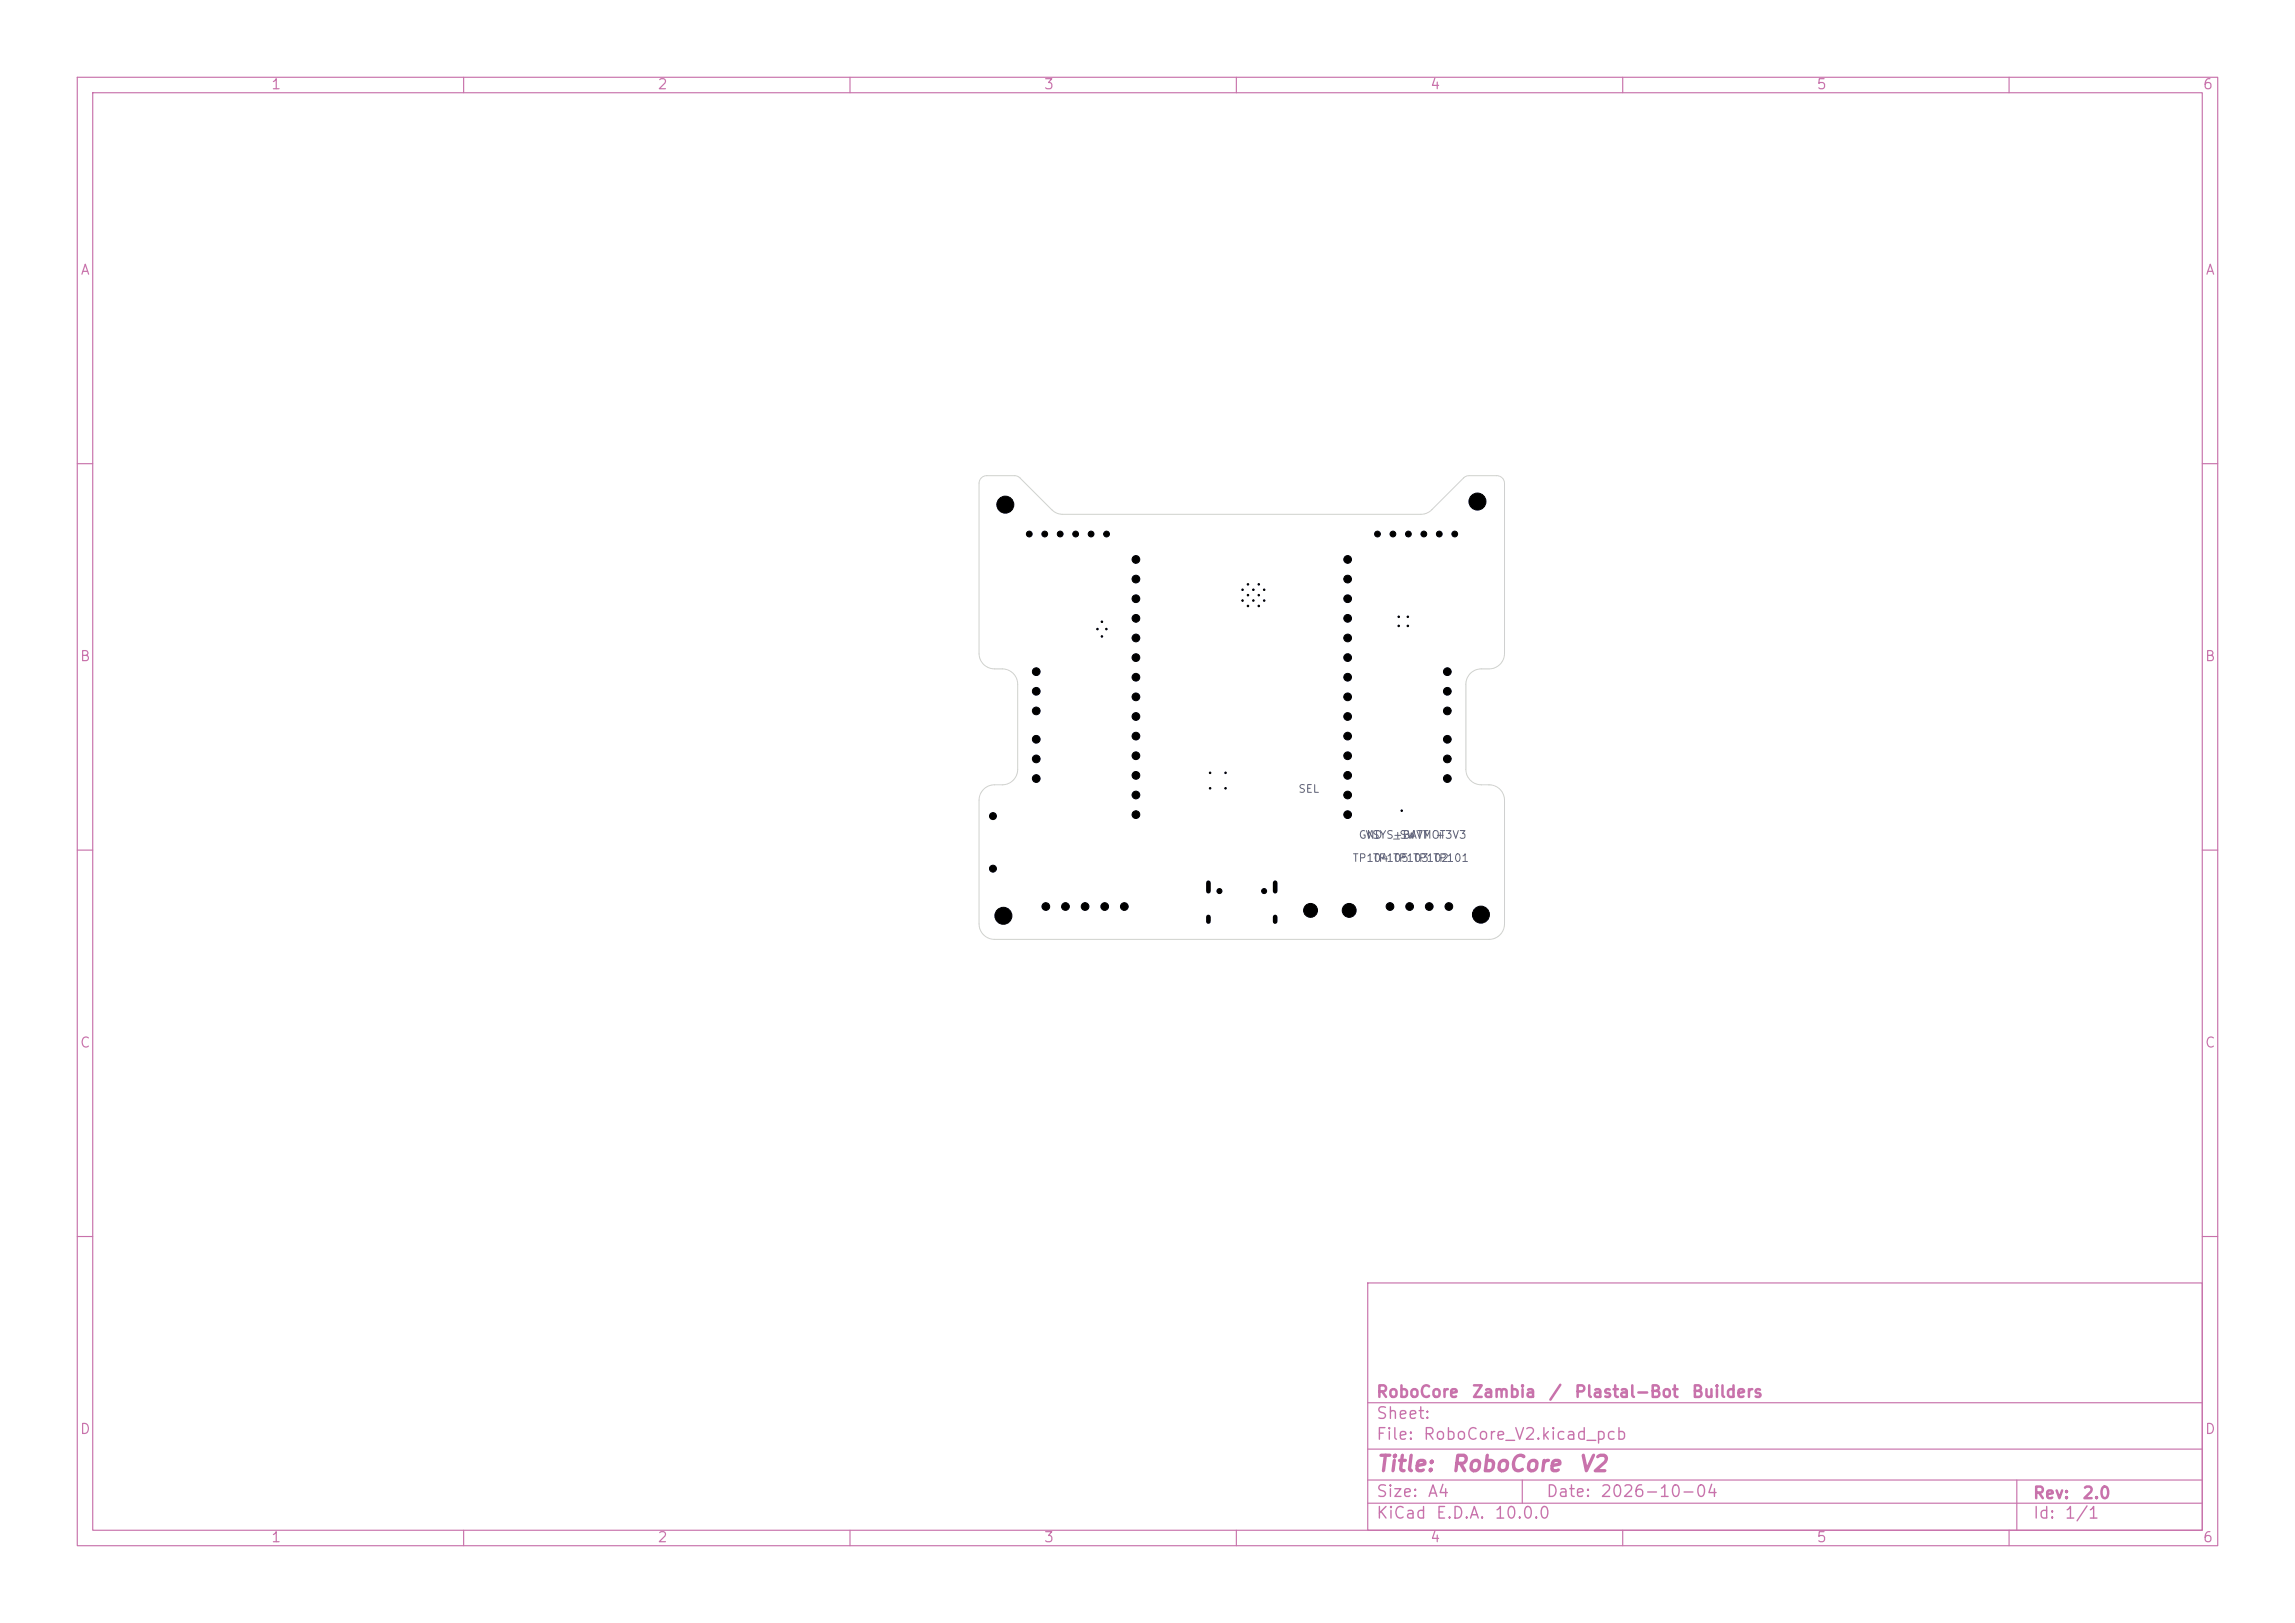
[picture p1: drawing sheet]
<svg xmlns="http://www.w3.org/2000/svg" width="297mm" height="210mm" viewBox="0 0 297 210" stroke-linecap="round" stroke-linejoin="round" font-family="sans-serif">
<defs><g id="words">
<g font-size="2" fill="#c872ab">
<text x="178" y="190.9">Title:</text>
<text x="187.7" y="190.9">RoboCore</text>
<text x="204.2" y="190.9">V2</text>
</g>
<g font-size="1.5" fill="#c872ab">
<text x="178" y="184">Sheet:</text>
<text x="178" y="181.2">RoboCore</text>
<text x="190.4" y="181.2">Zambia</text>
<text x="200.3" y="181.2">/</text>
<text x="203.7" y="181.2">Plastal-Bot</text>
<text x="218.8" y="181.2">Builders</text>
<text x="178" y="186.7">File:</text>
<text x="184.1" y="186.7">RoboCore_V2.kicad_pcb</text>
<text x="178" y="196.9">KiCad</text>
<text x="178" y="194.1">Size:</text>
<text x="184.7" y="194.1">A4</text>
<text x="185.7" y="196.9">E.D.A.</text>
<text x="193.3" y="196.9">10.0.0</text>
<text x="200" y="194.1">Date:</text>
<text x="207" y="194.1">2026-10-04</text>
<text x="263" y="194.3">Rev:</text>
<text x="263" y="196.9">Id:</text>
<text x="267.1" y="196.9">1/1</text>
<text x="269.4" y="194.3">2.0</text>
</g>
<g font-size="1.3" fill="#c872ab">
<text x="35" y="11.9">1</text>
<text x="85" y="11.9">2</text>
<text x="135" y="11.9">3</text>
<text x="185" y="11.9">4</text>
<text x="235" y="11.9">5</text>
<text x="285" y="11.9">6</text>
<text x="10.3" y="35.9">A</text>
<text x="285.4" y="35.9">A</text>
<text x="10.3" y="85.9">B</text>
<text x="285.3" y="85.9">B</text>
<text x="10.3" y="135.9">C</text>
<text x="285.3" y="135.9">C</text>
<text x="10.3" y="185.9">D</text>
<text x="285.3" y="185.9">D</text>
<text x="35" y="199.9">1</text>
<text x="85" y="199.9">2</text>
<text x="135" y="199.9">3</text>
<text x="185" y="199.9">4</text>
<text x="235" y="199.9">5</text>
<text x="285" y="199.9">6</text>
</g>
<g font-size="1" fill="#585d84">
<text x="167.9" y="102.8">SEL</text>
<text x="175" y="111.8">TP104 TP103 TP101</text>
<text x="175.8" y="108.8">GND</text>
<text x="176.6" y="108.8">VSYS_SWVMOT</text>
<text x="177.6" y="111.8">TP105 TP102</text>
<text x="180.2" y="108.8">+BATT</text>
<text x="185.7" y="108.8">+3V3</text>
</g>
</g></defs>
<g fill="none" stroke="#c872ab" stroke-width=".15">
<path d="M10 10h277v190h-277zM12 12h273v186h-273zM60 10v2M110 10v2M160 10v2M210 10v2M260 10v2M10 60h2M285 60h2M10 110h2M285 110h2M10 160h2"/>
<path d="M177 166h108v32h-108zM285 160h2M60 198v2M110 198v2M160 198v2M177 194.5h108M177 191.5h108M177 187.5h108M177 181.5h108M197 191.5v3M210 198v2M260 198v2"/>
<path d="M261 191.5v6.5"/>
</g>
<path d="M127 61.8l.4-.2h.3h3.6h.4l4.4 4.4a2 2 0 0 0 1.4 .6h46.4a2 2 0 0 0 1.4-.6l4.3-4.3 .5-.1h3.6a1 1 0 0 1 1 1v22a2 2 0 0 1-2 2h-1a2 2 0 0 0-2 1.9v11.1a2 2 0 0 0 2 1.9l1 .1a2 2 0 0 1 2 1.9v16.1a2 2 0 0 1-2 1.9l-64 .1a2 2 0 0 1-2-2.1v-15.9a2 2 0 0 1 2-2.1l1 .1a2 2 0 0 0 2-2.1v-10.9a2 2 0 0 0-2-2h-1a2 2 0 0 1-2-2v-22l.1-.5z" fill="none" stroke="#d0d2cd" stroke-width=".13"/>
<g fill="#000" stroke="#000" stroke-width=".13">
<circle cx="130.1" cy="65.3" r="1.1"/>
<circle cx="133.2" cy="69.1" r=".37"/>
<circle cx="135.2" cy="69.1" r=".37"/>
<circle cx="137.2" cy="69.1" r=".37"/>
<circle cx="139.2" cy="69.1" r=".37"/>
<circle cx="141.2" cy="69.1" r=".37"/>
<circle cx="143.2" cy="69.1" r=".37"/>
<circle cx="147" cy="77.5" r=".5"/>
<circle cx="147" cy="72.4" r=".5"/>
<circle cx="147" cy="74.9" r=".5"/>
<circle cx="160.8" cy="77.7" r=".1"/>
<circle cx="160.8" cy="76.3" r=".1"/>
<circle cx="161.5" cy="78.4" r=".1"/>
<circle cx="161.5" cy="75.6" r=".1"/>
<circle cx="161.5" cy="77" r=".1"/>
<circle cx="162.2" cy="77.7" r=".1"/>
<circle cx="162.2" cy="76.3" r=".1"/>
<circle cx="162.9" cy="78.4" r=".1"/>
<circle cx="162.9" cy="75.6" r=".1"/>
<circle cx="162.9" cy="77" r=".1"/>
<circle cx="163.6" cy="77.7" r=".1"/>
<circle cx="163.6" cy="76.3" r=".1"/>
<circle cx="174.4" cy="72.4" r=".5"/>
<circle cx="174.4" cy="74.9" r=".5"/>
<circle cx="174.4" cy="77.5" r=".5"/>
<circle cx="178.3" cy="69.1" r=".38"/>
<circle cx="180.3" cy="69.1" r=".38"/>
<circle cx="181" cy="79.8" r=".1"/>
<circle cx="182.2" cy="79.8" r=".1"/>
<circle cx="182.3" cy="69.1" r=".38"/>
<circle cx="184.3" cy="69.1" r=".38"/>
<circle cx="186.3" cy="69.1" r=".38"/>
<circle cx="188.3" cy="69.1" r=".38"/>
<circle cx="191.2" cy="64.9" r="1.1"/>
<circle cx="134.1" cy="98.2" r=".5"/>
<circle cx="134.1" cy="95.7" r=".5"/>
<circle cx="134.1" cy="92" r=".5"/>
<circle cx="134.1" cy="86.9" r=".5"/>
<circle cx="134.1" cy="89.5" r=".5"/>
<circle cx="142" cy="81.4" r=".1"/>
<circle cx="142.6" cy="80.5" r=".1"/>
<circle cx="142.6" cy="82.4" r=".1"/>
<circle cx="143.2" cy="81.4" r=".1"/>
<circle cx="147" cy="95.3" r=".5"/>
<circle cx="147" cy="82.6" r=".5"/>
<circle cx="147" cy="97.8" r=".5"/>
<circle cx="147" cy="92.7" r=".5"/>
<circle cx="147" cy="85.1" r=".5"/>
<circle cx="147" cy="87.6" r=".5"/>
<circle cx="147" cy="90.2" r=".5"/>
<circle cx="147" cy="80" r=".5"/>
<circle cx="156.6" cy="100" r=".1"/>
<circle cx="158.6" cy="100" r=".1"/>
<circle cx="174.4" cy="80" r=".5"/>
<circle cx="174.4" cy="97.8" r=".5"/>
<circle cx="174.4" cy="82.6" r=".5"/>
<circle cx="174.4" cy="90.2" r=".5"/>
<circle cx="174.4" cy="95.3" r=".5"/>
<circle cx="174.4" cy="85.1" r=".5"/>
<circle cx="174.4" cy="87.6" r=".5"/>
<circle cx="174.4" cy="92.7" r=".5"/>
<circle cx="181" cy="81" r=".1"/>
<circle cx="182.2" cy="81" r=".1"/>
<circle cx="187.3" cy="95.7" r=".5"/>
<circle cx="187.3" cy="98.2" r=".5"/>
<circle cx="187.3" cy="92" r=".5"/>
<circle cx="187.3" cy="89.5" r=".5"/>
<circle cx="187.3" cy="86.9" r=".5"/>
<circle cx="128.5" cy="112.4" r=".45"/>
<circle cx="128.5" cy="105.6" r=".45"/>
<circle cx="129.9" cy="118.5" r="1.1"/>
<circle cx="134.1" cy="100.7" r=".5"/>
<circle cx="135.3" cy="117.3" r=".5"/>
<circle cx="137.9" cy="117.3" r=".5"/>
<circle cx="140.4" cy="117.3" r=".5"/>
<circle cx="143" cy="117.3" r=".5"/>
<circle cx="145.5" cy="117.3" r=".5"/>
<circle cx="147" cy="100.3" r=".5"/>
<circle cx="147" cy="102.9" r=".5"/>
<circle cx="147" cy="105.4" r=".5"/>
<circle cx="156.6" cy="102" r=".1"/>
<circle cx="157.8" cy="115.3" r=".33"/>
<circle cx="158.6" cy="102" r=".1"/>
<circle cx="163.6" cy="115.3" r=".33"/>
<circle cx="169.6" cy="117.8" r=".9"/>
<circle cx="174.4" cy="100.3" r=".5"/>
<circle cx="174.4" cy="105.4" r=".5"/>
<circle cx="174.4" cy="102.9" r=".5"/>
<circle cx="174.6" cy="117.8" r=".9"/>
<circle cx="179.9" cy="117.3" r=".5"/>
<circle cx="181.4" cy="104.9" r=".1"/>
<circle cx="182.4" cy="117.3" r=".5"/>
<circle cx="185" cy="117.3" r=".5"/>
<circle cx="187.3" cy="100.7" r=".5"/>
<circle cx="187.5" cy="117.3" r=".5"/>
<circle cx="191.7" cy="118.3" r="1.1"/>
</g>
<path d="M156.4 114.2v1.1M156.4 118.7v.6M165 114.2v1.1M165 118.7v.6" fill="none" stroke="#000" stroke-width=".6"/>
<use href="#words"/>
</svg>
